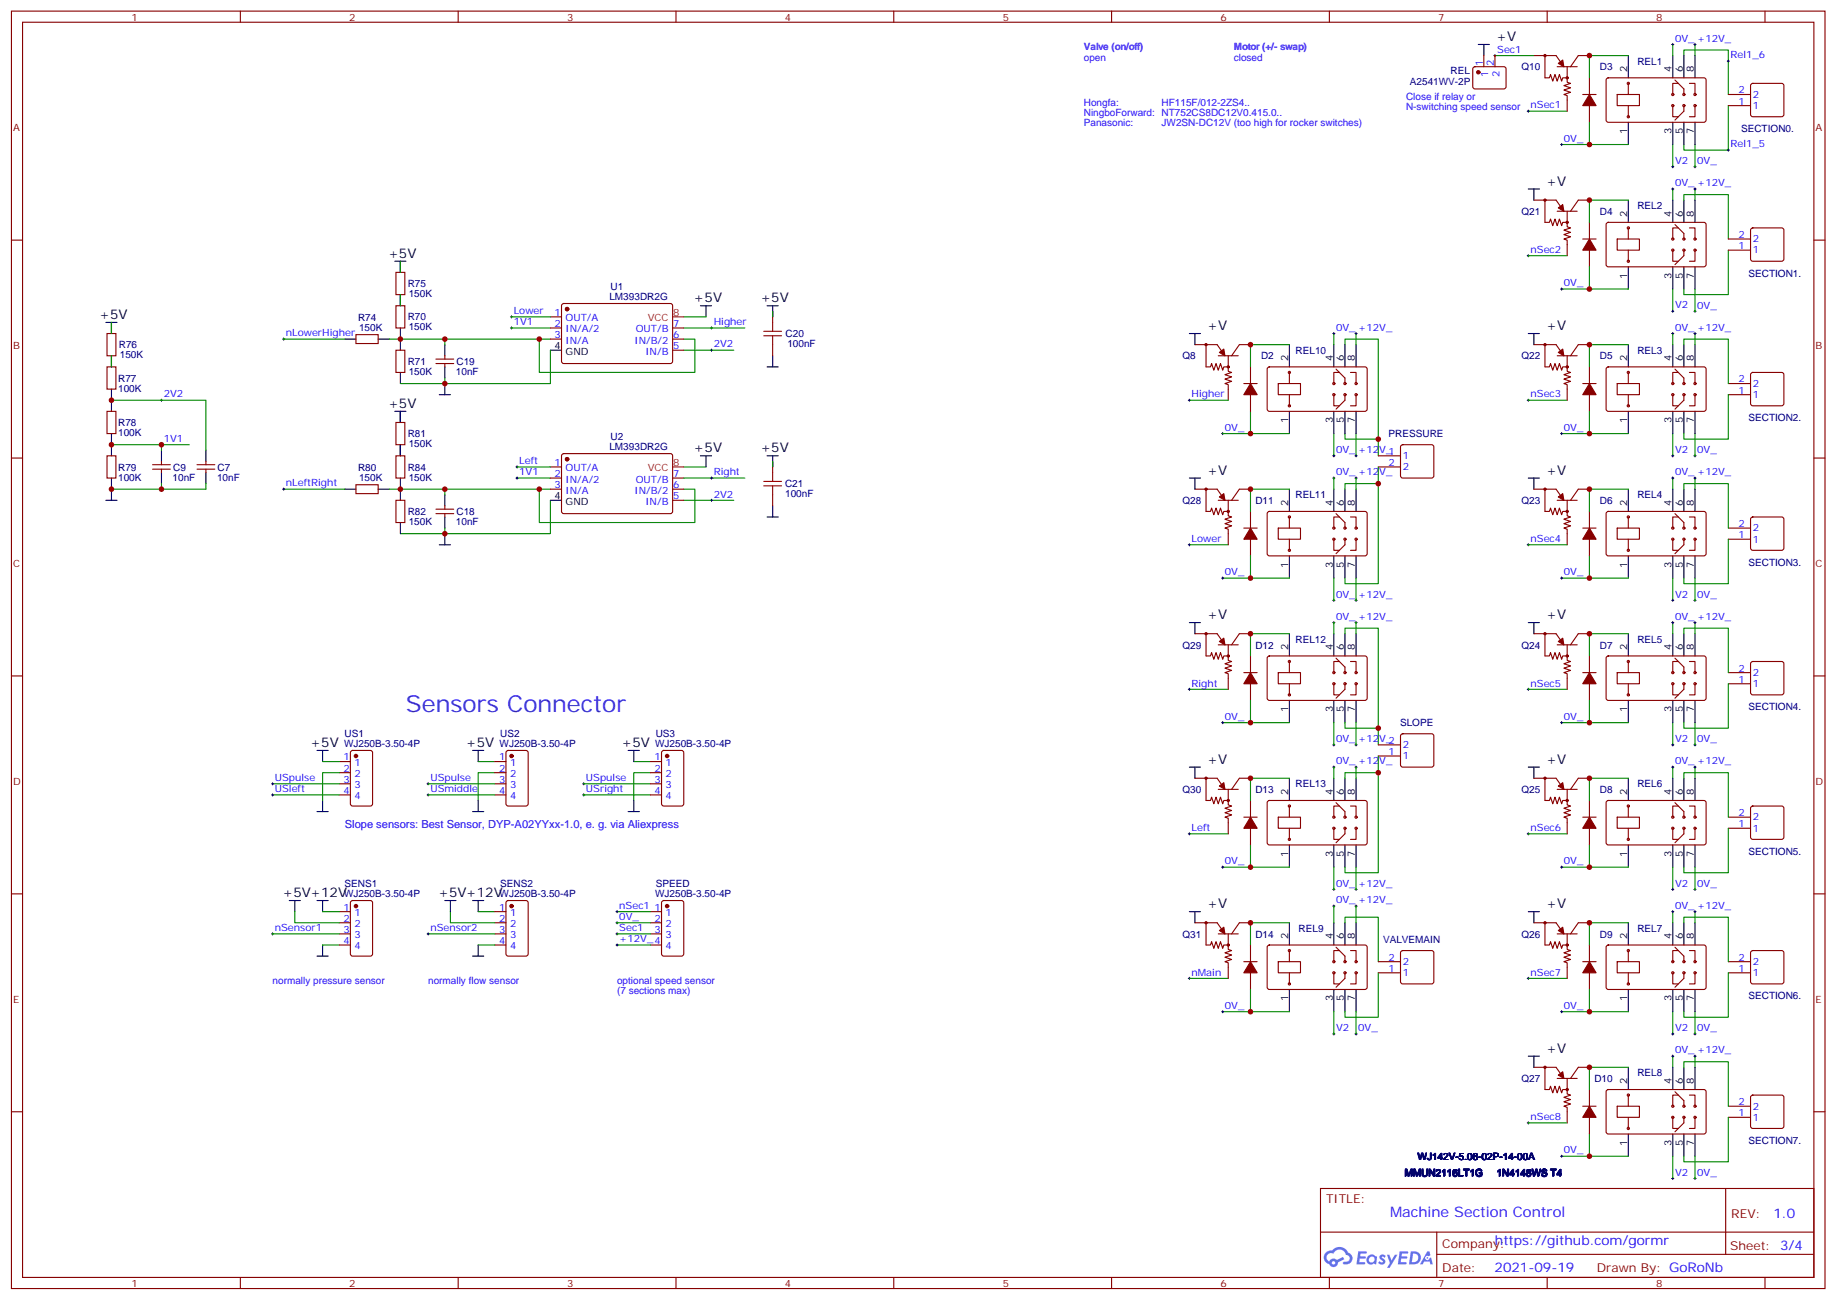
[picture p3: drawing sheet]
<svg xmlns="http://www.w3.org/2000/svg" width="583mm" height="413mm" viewBox="0 0 583 413" stroke-linecap="round" stroke-linejoin="round" font-family="sans-serif">
<defs><g id="words">
<text font-size="7.4" fill="#00f" x="128.9" y="225.8">Sensors Connector</text>
<text font-size="4.6" fill="#00f" x="441.3" y="386.1">Machine Section Control</text>
<g font-size="4.2">
<text x="475" y="13.1">+V</text>
<text x="490.8" y="58.9">+V</text>
<text x="123.2" y="81.8">+5V</text>
<text x="220.2" y="96">+5V</text>
<text x="241.4" y="96">+5V</text>
<text x="31.5" y="101.2">+5V</text>
<text x="383.3" y="104.8">+V</text>
<text x="490.8" y="104.8">+V</text>
<text x="123.2" y="129.5">+5V</text>
<text x="220.2" y="143.6">+5V</text>
<text x="241.4" y="143.6">+5V</text>
<text x="383.3" y="150.6">+V</text>
<text x="490.8" y="150.6">+V</text>
<text x="383.3" y="196.5">+V</text>
<text x="490.8" y="196.5">+V</text>
<text x="98.5" y="237">+5V</text>
<text x="147.9" y="237">+5V</text>
<text x="197.3" y="237">+5V</text>
<text x="383.3" y="242.4">+V</text>
<text x="490.8" y="242.4">+V</text>
<text x="89.7" y="284.6">+5V+12V</text>
<text x="139.1" y="284.6">+5V+12V</text>
<text x="383.3" y="288.2">+V</text>
<text x="490.8" y="288.2">+V</text>
<text x="490.8" y="334.1">+V</text>
</g>
<g font-size="4.2" fill="#00f">
<text x="563" y="386.4">1.0</text>
<text x="474.6" y="395.1">https://github.com/gormr</text>
<text x="474.5" y="403.7">2021-09-19</text>
</g>
<g font-size="3.9" fill="#800">
<text x="421" y="381.7">TITLE:</text>
<text x="549.6" y="386.4">REV:</text>
<text x="457.9" y="395.9">Company:</text>
<text x="549.2" y="396.5">Sheet: 3/4</text>
<text x="457.9" y="403.6">Date:</text>
<text x="506.9" y="403.7">Drawn By: GoRoNb</text>
</g>
<text font-size="3.5" fill="#00f" x="109.5" y="262.8">Slope sensors: Best Sensor, DYP-A02YYxx-1.0, e. g. via Aliexpress</text>
<g font-size="3.2" fill="#800">
<text x="41.7" y="6.5">1</text>
<text x="110.9" y="6.5">2</text>
<text x="180" y="6.5">3</text>
<text x="249.2" y="6.5">4</text>
<text x="318.3" y="6.5">5</text>
<text x="387.5" y="6.5">6</text>
<text x="456.6" y="6.5">7</text>
<text x="525.7" y="6.5">8</text>
<text x="4.2" y="41.6">A</text>
<text x="576.4" y="41.6">A</text>
<text x="4.2" y="110.8">B</text>
<text x="576.4" y="110.8">B</text>
<text x="4.2" y="179.9">C</text>
<text x="576.4" y="179.9">C</text>
<text x="4.2" y="249.1">D</text>
<text x="576.4" y="249.1">D</text>
<text x="4.2" y="318.2">E</text>
<text x="576.4" y="318.2">E</text>
<text x="41.7" y="408.3">1</text>
<text x="110.9" y="408.3">2</text>
<text x="180" y="408.3">3</text>
<text x="249.2" y="408.3">4</text>
<text x="318.3" y="408.3">5</text>
<text x="387.5" y="408.3">6</text>
<text x="456.6" y="408.3">7</text>
<text x="525.7" y="408.3">8</text>
</g>
<g font-size="3.2" fill="#30f">
<text x="344.1" y="15.9">Valve (on/off)</text>
<text x="391.7" y="15.9">Motor (+/- swap)</text>
<text x="344.1" y="19.4">open</text>
<text x="391.7" y="19.4">closed</text>
<text x="344.1" y="33.5">Hongfa:</text>
<text x="368.8" y="33.5">HF115F/012-2ZS4..</text>
<text x="446.4" y="31.8">Close if relay or</text>
<text x="446.4" y="34.9">N-switching speed sensor</text>
<text x="344.1" y="36.7">NingboForward: NT752CS8DC12V0.415.0..</text>
<text x="344.1" y="39.9">Panasonic:</text>
<text x="368.8" y="39.9">JW2SN-DC12V (too high for rocker switches)</text>
<text x="86.5" y="312.2">normally pressure sensor</text>
<text x="135.9" y="312.2">normally flow sensor</text>
<text x="195.9" y="312.2">optional speed sensor</text>
<text x="195.9" y="315.4">(7 sections max)</text>
</g>
<g font-size="3.2" fill="#00f">
<text x="475.3" y="16.8">Sec1</text>
<text x="531.7" y="13.2">0V_ +12V_</text>
<text x="470.7" y="21" transform="rotate(-90 470.7 21)">1</text>
<text x="474.2" y="21" transform="rotate(-90 474.2 21)">2</text>
<text x="549.4" y="18.5">Rel1_6</text>
<text x="472.5" y="24.5" transform="rotate(-90 472.5 24.5)">1</text>
<text x="476" y="24.5" transform="rotate(-90 476 24.5)">2</text>
<text x="552" y="29.6">2</text>
<text x="485.9" y="34.4">nSec1</text>
<text x="552" y="33.2">1</text>
<text x="556.4" y="34.6">1</text>
<text x="556.4" y="31">2</text>
<text x="496.5" y="45">0V_</text>
<text x="549.4" y="46.7">Rel1_5</text>
<text x="531.7" y="52">V2</text>
<text x="538.8" y="52">0V_</text>
<text x="531.7" y="59.1">0V_ +12V_</text>
<text x="552" y="75.5">2</text>
<text x="556.4" y="76.9">2</text>
<text x="485.9" y="80.3">nSec2</text>
<text x="552" y="79">1</text>
<text x="556.4" y="80.4">1</text>
<text x="496.5" y="90.8">0V_</text>
<text x="163.1" y="99.7">Lower</text>
<text x="176.1" y="100.2">1</text>
<text x="179.6" y="102">OUT/A</text>
<text x="531.7" y="97.9">V2</text>
<text x="538.8" y="97.9">0V_</text>
<text x="90.8" y="106.7">nLowerHigher</text>
<text x="163.1" y="103.2">1V1</text>
<text x="176.1" y="103.7">2</text>
<text x="176.1" y="107.2">3</text>
<text x="179.6" y="105.5">IN/A/2</text>
<text x="201.8" y="105.5">OUT/B</text>
<text x="213.7" y="107.2">6</text>
<text x="213.7" y="103.7">7</text>
<text x="226.6" y="103.2">Higher</text>
<text x="424.2" y="105">0V_ +12V_</text>
<text x="531.7" y="105">0V_ +12V_</text>
<text x="179.6" y="109">IN/A</text>
<text x="201.5" y="109">IN/B/2</text>
<text x="204.9" y="112.5">IN/B</text>
<text x="213.7" y="110.8">5</text>
<text x="226.6" y="110.2">2V2</text>
<text x="552" y="124.9">1</text>
<text x="552" y="121.4">2</text>
<text x="556.4" y="122.8">2</text>
<text x="52" y="126.1">2V2</text>
<text x="378.3" y="126.1">Higher</text>
<text x="485.9" y="126.1">nSec3</text>
<text x="556.4" y="126.3">1</text>
<text x="388.9" y="136.7">0V_</text>
<text x="496.5" y="136.7">0V_</text>
<text x="52" y="140.2">1V1</text>
<text x="424.2" y="143.8">0V_</text>
<text x="431.2" y="143.8">+12V_1</text>
<text x="531.7" y="143.7">V2</text>
<text x="538.8" y="143.8">0V_</text>
<text x="164.9" y="147.3">Left</text>
<text x="176.1" y="147.8">1</text>
<text x="179.6" y="149.6">OUT/A</text>
<text x="440.8" y="147.8">2</text>
<text x="445.3" y="145.7">1</text>
<text x="445.3" y="149.2">2</text>
<text x="90.8" y="154.3">nLeftRight</text>
<text x="164.9" y="150.8">1V1</text>
<text x="176.1" y="151.3">2</text>
<text x="176.1" y="154.9">3</text>
<text x="179.6" y="153.1">IN/A/2</text>
<text x="201.8" y="153.1">OUT/B</text>
<text x="213.7" y="154.9">6</text>
<text x="213.7" y="151.3">7</text>
<text x="226.6" y="150.8">Right</text>
<text x="424.2" y="150.8">0V_ +12V_</text>
<text x="531.7" y="150.8">0V_ +12V_</text>
<text x="179.6" y="156.6">IN/A</text>
<text x="201.5" y="156.6">IN/B/2</text>
<text x="204.9" y="160.2">IN/B</text>
<text x="213.7" y="158.4">5</text>
<text x="226.6" y="157.9">2V2</text>
<text x="552" y="167.2">2</text>
<text x="378.3" y="172">Lower</text>
<text x="485.9" y="172">nSec4</text>
<text x="552" y="170.7">1</text>
<text x="556.4" y="172.2">1</text>
<text x="556.4" y="168.6">2</text>
<text x="388.9" y="182.6">0V_</text>
<text x="496.5" y="182.6">0V_</text>
<text x="424.2" y="189.6">0V_</text>
<text x="431.2" y="189.6">+12V_</text>
<text x="531.7" y="189.6">V2</text>
<text x="538.8" y="189.6">0V_</text>
<text x="424.2" y="196.7">0V_ +12V_</text>
<text x="531.7" y="196.7">0V_ +12V_</text>
<text x="552" y="213.1">2</text>
<text x="556.4" y="214.5">2</text>
<text x="378.3" y="217.8">Right</text>
<text x="485.9" y="217.8">nSec5</text>
<text x="552" y="216.6">1</text>
<text x="556.4" y="218">1</text>
<text x="388.9" y="228.4">0V_</text>
<text x="496.5" y="228.4">0V_</text>
<text x="424.2" y="235.5">0V_</text>
<text x="431.2" y="235.5">+12V_2</text>
<text x="440.8" y="239.5">1</text>
<text x="445.3" y="237.4">2</text>
<text x="531.7" y="235.5">V2</text>
<text x="538.8" y="235.5">0V_</text>
<text x="109" y="241.3">1</text>
<text x="109" y="244.8">2</text>
<text x="112.5" y="243.1">1</text>
<text x="158.4" y="241.3">1</text>
<text x="158.4" y="244.8">2</text>
<text x="161.9" y="243.1">1</text>
<text x="207.8" y="241.3">1</text>
<text x="207.8" y="244.8">2</text>
<text x="211.3" y="243.1">1</text>
<text x="424.2" y="242.5">0V_ +12V_</text>
<text x="445.3" y="240.9">1</text>
<text x="531.7" y="242.5">0V_ +12V_</text>
<text x="87.2" y="247.8">USpulse</text>
<text x="87.2" y="251.4">USleft</text>
<text x="109" y="248.4">3</text>
<text x="109" y="251.9">4</text>
<text x="112.5" y="246.6">2</text>
<text x="112.5" y="250.1">3</text>
<text x="136.6" y="251.4">USmiddle</text>
<text x="136.6" y="247.8">USpulse</text>
<text x="158.4" y="248.4">3</text>
<text x="158.4" y="251.9">4</text>
<text x="161.9" y="246.6">2</text>
<text x="161.9" y="250.1">3</text>
<text x="186" y="251.4">USright</text>
<text x="186" y="247.8">USpulse</text>
<text x="207.8" y="248.4">3</text>
<text x="207.8" y="251.9">4</text>
<text x="211.3" y="246.6">2</text>
<text x="211.3" y="250.1">3</text>
<text x="112.5" y="253.6">4</text>
<text x="161.9" y="253.6">4</text>
<text x="211.3" y="253.6">4</text>
<text x="378.3" y="263.7">Left</text>
<text x="485.9" y="263.7">nSec6</text>
<text x="552" y="262.5">1</text>
<text x="552" y="258.9">2</text>
<text x="556.4" y="263.9">1</text>
<text x="556.4" y="260.4">2</text>
<text x="388.9" y="274.3">0V_</text>
<text x="496.5" y="274.3">0V_</text>
<text x="424.2" y="281.3">0V_</text>
<text x="431.2" y="281.3">+12V_</text>
<text x="531.7" y="281.3">V2</text>
<text x="538.8" y="281.3">0V_</text>
<text x="424.2" y="286.6">0V_ +12V_</text>
<text x="109" y="288.9">1</text>
<text x="109" y="292.5">2</text>
<text x="112.5" y="290.7">1</text>
<text x="158.4" y="288.9">1</text>
<text x="158.4" y="292.5">2</text>
<text x="161.9" y="290.7">1</text>
<text x="196.6" y="288.4">nSec1</text>
<text x="196.6" y="291.9">0V_</text>
<text x="207.8" y="288.9">1</text>
<text x="207.8" y="292.5">2</text>
<text x="211.3" y="290.7">1</text>
<text x="531.7" y="288.4">0V_ +12V_</text>
<text x="87.2" y="295.5">nSensor1</text>
<text x="109" y="296">3</text>
<text x="109" y="299.5">4</text>
<text x="112.5" y="294.2">2</text>
<text x="112.5" y="297.7">3</text>
<text x="136.6" y="295.5">nSensor2</text>
<text x="158.4" y="296">3</text>
<text x="158.4" y="299.5">4</text>
<text x="161.9" y="294.2">2</text>
<text x="161.9" y="297.7">3</text>
<text x="196.6" y="295.5">Sec1</text>
<text x="196.6" y="299">+12V_4</text>
<text x="207.8" y="296">3</text>
<text x="211.3" y="294.2">2</text>
<text x="211.3" y="297.7">3</text>
<text x="112.5" y="301.3">4</text>
<text x="161.9" y="301.3">4</text>
<text x="211.3" y="301.3">4</text>
<text x="440.8" y="304.8">2</text>
<text x="552" y="304.8">2</text>
<text x="378.3" y="309.6">nMain</text>
<text x="440.8" y="308.3">1</text>
<text x="445.3" y="309.7">1</text>
<text x="445.3" y="306.2">2</text>
<text x="485.9" y="309.6">nSec7</text>
<text x="552" y="308.3">1</text>
<text x="556.4" y="309.7">1</text>
<text x="556.4" y="306.2">2</text>
<text x="388.9" y="320.2">0V_</text>
<text x="496.5" y="320.2">0V_</text>
<text x="424.2" y="327.2">V2</text>
<text x="431.2" y="327.2">0V_</text>
<text x="531.7" y="327.2">V2</text>
<text x="538.8" y="327.2">0V_</text>
<text x="531.7" y="334.3">0V_ +12V_</text>
<text x="552" y="350.7">2</text>
<text x="556.4" y="352.1">2</text>
<text x="485.9" y="355.4">nSec8</text>
<text x="552" y="354.2">1</text>
<text x="556.4" y="355.6">1</text>
<text x="496.5" y="366">0V_</text>
<text x="531.7" y="373.1">V2</text>
<text x="538.8" y="373.1">0V_</text>
</g>
<g font-size="3.2" fill="#000080">
<text x="460.5" y="23.6">REL</text>
<text x="483" y="22.3">Q10</text>
<text x="507.9" y="22.3">D3</text>
<text x="519.8" y="20.5">REL1</text>
<text x="447.6" y="27">A2541WV-2P</text>
<text x="552.7" y="41.7">SECTION0.</text>
<text x="483" y="68.2">Q21</text>
<text x="507.9" y="68.2">D4</text>
<text x="519.8" y="66.4">REL2</text>
<text x="555.1" y="87.8">SECTION1.</text>
<text x="129.4" y="91.1">R75</text>
<text x="129.8" y="94.3">150K</text>
<text x="193.5" y="95.3">LM393DR2G</text>
<text x="193.8" y="92.1">U1</text>
<text x="113.7" y="101.9">R74</text>
<text x="129.4" y="101.7">R70</text>
<text x="114" y="105.1">150K</text>
<text x="129.8" y="104.9">150K</text>
<text x="249.4" y="106.9">C20</text>
<text x="37.7" y="110.5">R76</text>
<text x="38" y="113.7">150K</text>
<text x="250" y="110.1">100nF</text>
<text x="411.3" y="112.3">REL10</text>
<text x="519.8" y="112.3">REL3</text>
<text x="129.4" y="115.8">R71</text>
<text x="129.8" y="119">150K</text>
<text x="144.7" y="119">10nF</text>
<text x="144.9" y="115.8">C19</text>
<text x="375.4" y="114.1">Q8</text>
<text x="400.3" y="114.1">D2</text>
<text x="483" y="114.1">Q22</text>
<text x="507.9" y="114.1">D5</text>
<text x="37.5" y="124.3">100K</text>
<text x="37.5" y="121.1">R77</text>
<text x="37.5" y="135.2">R78</text>
<text x="555.1" y="133.6">SECTION2.</text>
<text x="37.5" y="138.4">100K</text>
<text x="129.4" y="138.7">R81</text>
<text x="129.8" y="141.9">150K</text>
<text x="193.5" y="142.9">LM393DR2G</text>
<text x="193.8" y="139.7">U2</text>
<text x="440.8" y="138.8">PRESSURE</text>
<text x="37.5" y="149.3">R79</text>
<text x="55" y="149.3">C9</text>
<text x="69.1" y="149.3">C7</text>
<text x="113.7" y="149.6">R80</text>
<text x="129.4" y="149.3">R84</text>
<text x="37.5" y="152.5">100K</text>
<text x="54.8" y="152.5">10nF</text>
<text x="68.9" y="152.5">10nF</text>
<text x="114" y="152.8">150K</text>
<text x="129.8" y="152.5">150K</text>
<text x="249.2" y="154.6">C21</text>
<text x="249.2" y="157.8">100nF</text>
<text x="375.4" y="159.9">Q28</text>
<text x="398.6" y="159.9">D11</text>
<text x="411.3" y="158.1">REL11</text>
<text x="483" y="159.9">Q23</text>
<text x="507.9" y="159.9">D6</text>
<text x="519.8" y="158.1">REL4</text>
<text x="129.4" y="163.4">R82</text>
<text x="129.8" y="166.6">150K</text>
<text x="144.7" y="166.6">10nF</text>
<text x="144.9" y="163.4">C18</text>
<text x="555.1" y="179.5">SECTION3.</text>
<text x="411.3" y="204">REL12</text>
<text x="519.8" y="204">REL5</text>
<text x="375.4" y="205.8">Q29</text>
<text x="398.6" y="205.8">D12</text>
<text x="483" y="205.8">Q24</text>
<text x="507.9" y="205.8">D7</text>
<text x="555.1" y="225.4">SECTION4.</text>
<text x="109.4" y="233.9">US1</text>
<text x="158.8" y="233.9">US2</text>
<text x="208.2" y="233.9">US3</text>
<text x="444.5" y="230.4">SLOPE</text>
<text x="109.2" y="237.1">WJ250B-3.50-4P</text>
<text x="158.6" y="237.1">WJ250B-3.50-4P</text>
<text x="208" y="237.1">WJ250B-3.50-4P</text>
<text x="375.4" y="251.6">Q30</text>
<text x="398.6" y="251.6">D13</text>
<text x="411.3" y="249.8">REL13</text>
<text x="483" y="251.6">Q25</text>
<text x="507.9" y="251.6">D8</text>
<text x="519.8" y="249.9">REL6</text>
<text x="555.1" y="271.2">SECTION5.</text>
<text x="109.4" y="281.5">SENS1</text>
<text x="158.8" y="281.5">SENS2</text>
<text x="208.2" y="281.5">SPEED</text>
<text x="109.2" y="284.7">WJ250B-3.50-4P</text>
<text x="158.6" y="284.7">WJ250B-3.50-4P</text>
<text x="208" y="284.7">WJ250B-3.50-4P</text>
<text x="375.4" y="297.5">Q31</text>
<text x="398.6" y="297.5">D14</text>
<text x="412.3" y="295.7">REL9</text>
<text x="439.1" y="299.2">VALVEMAIN</text>
<text x="483" y="297.5">Q26</text>
<text x="507.9" y="297.5">D9</text>
<text x="519.8" y="295.7">REL7</text>
<text x="555.1" y="317.1">SECTION6.</text>
<text x="519.8" y="341.6">REL8</text>
<text x="483" y="343.4">Q27</text>
<text x="506.2" y="343.4">D10</text>
<text x="555.1" y="362.9">SECTION7.</text>
<text x="450" y="368.1">WJ142V-5.08-02P-14-00A</text>
<text x="445.9" y="373.3">MMUN2116LT1G</text>
<text x="475.1" y="373.3">1N4148WS T4</text>
</g>
<g font-size="3.2">
<text x="516.6" y="22.9" transform="rotate(-90 516.6 22.9)">2</text>
<text x="530.7" y="22.9" transform="rotate(-90 530.7 22.9)">4</text>
<text x="534.2" y="22.9" transform="rotate(-90 534.2 22.9)">6</text>
<text x="537.7" y="22.9" transform="rotate(-90 537.7 22.9)">8</text>
<text x="516.6" y="42.6" transform="rotate(-90 516.6 42.6)">1</text>
<text x="530.7" y="42.6" transform="rotate(-90 530.7 42.6)">3</text>
<text x="534.2" y="42.6" transform="rotate(-90 534.2 42.6)">5</text>
<text x="537.7" y="42.6" transform="rotate(-90 537.7 42.6)">7</text>
<text x="516.6" y="68.8" transform="rotate(-90 516.6 68.8)">2</text>
<text x="530.7" y="68.8" transform="rotate(-90 530.7 68.8)">4</text>
<text x="534.2" y="68.8" transform="rotate(-90 534.2 68.8)">6</text>
<text x="537.7" y="68.8" transform="rotate(-90 537.7 68.8)">8</text>
<text x="516.6" y="88.4" transform="rotate(-90 516.6 88.4)">1</text>
<text x="530.7" y="88.4" transform="rotate(-90 530.7 88.4)">3</text>
<text x="534.2" y="88.4" transform="rotate(-90 534.2 88.4)">5</text>
<text x="537.7" y="88.4" transform="rotate(-90 537.7 88.4)">7</text>
<text x="176.1" y="110.8">4</text>
<text x="179.6" y="112.5">GND</text>
<text x="409" y="114.7" transform="rotate(-90 409 114.7)">2</text>
<text x="423.1" y="114.7" transform="rotate(-90 423.1 114.7)">4</text>
<text x="426.6" y="114.7" transform="rotate(-90 426.6 114.7)">6</text>
<text x="430.1" y="114.7" transform="rotate(-90 430.1 114.7)">8</text>
<text x="516.6" y="114.7" transform="rotate(-90 516.6 114.7)">2</text>
<text x="530.7" y="114.7" transform="rotate(-90 530.7 114.7)">4</text>
<text x="534.2" y="114.7" transform="rotate(-90 534.2 114.7)">6</text>
<text x="537.7" y="114.7" transform="rotate(-90 537.7 114.7)">8</text>
<text x="409" y="134.3" transform="rotate(-90 409 134.3)">1</text>
<text x="423.1" y="134.3" transform="rotate(-90 423.1 134.3)">3</text>
<text x="426.6" y="134.3" transform="rotate(-90 426.6 134.3)">5</text>
<text x="430.1" y="134.3" transform="rotate(-90 430.1 134.3)">7</text>
<text x="516.6" y="134.3" transform="rotate(-90 516.6 134.3)">1</text>
<text x="530.7" y="134.3" transform="rotate(-90 530.7 134.3)">3</text>
<text x="534.2" y="134.3" transform="rotate(-90 534.2 134.3)">5</text>
<text x="537.7" y="134.3" transform="rotate(-90 537.7 134.3)">7</text>
<text x="176.1" y="158.4">4</text>
<text x="179.6" y="160.2">GND</text>
<text x="409" y="160.5" transform="rotate(-90 409 160.5)">2</text>
<text x="423.1" y="160.5" transform="rotate(-90 423.1 160.5)">4</text>
<text x="426.6" y="160.5" transform="rotate(-90 426.6 160.5)">6</text>
<text x="430.1" y="160.5" transform="rotate(-90 430.1 160.5)">8</text>
<text x="516.6" y="160.5" transform="rotate(-90 516.6 160.5)">2</text>
<text x="530.7" y="160.5" transform="rotate(-90 530.7 160.5)">4</text>
<text x="534.2" y="160.5" transform="rotate(-90 534.2 160.5)">6</text>
<text x="537.7" y="160.5" transform="rotate(-90 537.7 160.5)">8</text>
<text x="409" y="180.2" transform="rotate(-90 409 180.2)">1</text>
<text x="423.1" y="180.2" transform="rotate(-90 423.1 180.2)">3</text>
<text x="426.6" y="180.2" transform="rotate(-90 426.6 180.2)">5</text>
<text x="430.1" y="180.2" transform="rotate(-90 430.1 180.2)">7</text>
<text x="516.6" y="180.2" transform="rotate(-90 516.6 180.2)">1</text>
<text x="530.7" y="180.2" transform="rotate(-90 530.7 180.2)">3</text>
<text x="534.2" y="180.2" transform="rotate(-90 534.2 180.2)">5</text>
<text x="537.7" y="180.2" transform="rotate(-90 537.7 180.2)">7</text>
<text x="409" y="206.4" transform="rotate(-90 409 206.4)">2</text>
<text x="423.1" y="206.4" transform="rotate(-90 423.1 206.4)">4</text>
<text x="426.6" y="206.4" transform="rotate(-90 426.6 206.4)">6</text>
<text x="430.1" y="206.4" transform="rotate(-90 430.1 206.4)">8</text>
<text x="516.6" y="206.4" transform="rotate(-90 516.6 206.4)">2</text>
<text x="530.7" y="206.4" transform="rotate(-90 530.7 206.4)">4</text>
<text x="534.2" y="206.4" transform="rotate(-90 534.2 206.4)">6</text>
<text x="537.7" y="206.4" transform="rotate(-90 537.7 206.4)">8</text>
<text x="409" y="226" transform="rotate(-90 409 226)">1</text>
<text x="423.1" y="226" transform="rotate(-90 423.1 226)">3</text>
<text x="426.6" y="226" transform="rotate(-90 426.6 226)">5</text>
<text x="430.1" y="226" transform="rotate(-90 430.1 226)">7</text>
<text x="516.6" y="226" transform="rotate(-90 516.6 226)">1</text>
<text x="530.7" y="226" transform="rotate(-90 530.7 226)">3</text>
<text x="534.2" y="226" transform="rotate(-90 534.2 226)">5</text>
<text x="537.7" y="226" transform="rotate(-90 537.7 226)">7</text>
<text x="409" y="252.2" transform="rotate(-90 409 252.2)">2</text>
<text x="423.1" y="252.2" transform="rotate(-90 423.1 252.2)">4</text>
<text x="426.6" y="252.2" transform="rotate(-90 426.6 252.2)">6</text>
<text x="430.1" y="252.2" transform="rotate(-90 430.1 252.2)">8</text>
<text x="516.6" y="252.2" transform="rotate(-90 516.6 252.2)">2</text>
<text x="530.7" y="252.2" transform="rotate(-90 530.7 252.2)">4</text>
<text x="534.2" y="252.2" transform="rotate(-90 534.2 252.2)">6</text>
<text x="537.7" y="252.2" transform="rotate(-90 537.7 252.2)">8</text>
<text x="409" y="271.9" transform="rotate(-90 409 271.9)">1</text>
<text x="423.1" y="271.9" transform="rotate(-90 423.1 271.9)">3</text>
<text x="426.6" y="271.9" transform="rotate(-90 426.6 271.9)">5</text>
<text x="430.1" y="271.9" transform="rotate(-90 430.1 271.9)">7</text>
<text x="516.6" y="271.9" transform="rotate(-90 516.6 271.9)">1</text>
<text x="530.7" y="271.9" transform="rotate(-90 530.7 271.9)">3</text>
<text x="534.2" y="271.9" transform="rotate(-90 534.2 271.9)">5</text>
<text x="537.7" y="271.9" transform="rotate(-90 537.7 271.9)">7</text>
<text x="409" y="298.1" transform="rotate(-90 409 298.1)">2</text>
<text x="423.1" y="298.1" transform="rotate(-90 423.1 298.1)">4</text>
<text x="426.6" y="298.1" transform="rotate(-90 426.6 298.1)">6</text>
<text x="430.1" y="298.1" transform="rotate(-90 430.1 298.1)">8</text>
<text x="516.6" y="298.1" transform="rotate(-90 516.6 298.1)">2</text>
<text x="530.7" y="298.1" transform="rotate(-90 530.7 298.1)">4</text>
<text x="534.2" y="298.1" transform="rotate(-90 534.2 298.1)">6</text>
<text x="537.7" y="298.1" transform="rotate(-90 537.7 298.1)">8</text>
<text x="409" y="317.8" transform="rotate(-90 409 317.8)">1</text>
<text x="423.1" y="317.8" transform="rotate(-90 423.1 317.8)">3</text>
<text x="426.6" y="317.8" transform="rotate(-90 426.6 317.8)">5</text>
<text x="430.1" y="317.8" transform="rotate(-90 430.1 317.8)">7</text>
<text x="516.6" y="317.8" transform="rotate(-90 516.6 317.8)">1</text>
<text x="530.7" y="317.8" transform="rotate(-90 530.7 317.8)">3</text>
<text x="534.2" y="317.8" transform="rotate(-90 534.2 317.8)">5</text>
<text x="537.7" y="317.8" transform="rotate(-90 537.7 317.8)">7</text>
<text x="516.6" y="344" transform="rotate(-90 516.6 344)">2</text>
<text x="530.7" y="344" transform="rotate(-90 530.7 344)">4</text>
<text x="534.2" y="344" transform="rotate(-90 534.2 344)">6</text>
<text x="537.7" y="344" transform="rotate(-90 537.7 344)">8</text>
<text x="516.6" y="363.6" transform="rotate(-90 516.6 363.6)">1</text>
<text x="530.7" y="363.6" transform="rotate(-90 530.7 363.6)">3</text>
<text x="534.2" y="363.6" transform="rotate(-90 534.2 363.6)">5</text>
<text x="537.7" y="363.6" transform="rotate(-90 537.7 363.6)">7</text>
</g>
<g font-size="3.2" fill="#f00">
<text x="205.6" y="102">VCC</text>
<text x="213.7" y="100.2">8</text>
<text x="205.6" y="149.6">VCC</text>
<text x="213.7" y="147.8">8</text>
</g>
</g></defs>
<g fill="none" stroke="#870000" stroke-width=".35">
<path d="M3.6 3.5h575.8v405.4h-575.8zM7.2 7.1h568.6v398.2h-568.6zM76.3 3.5v3.6M145.5 3.5v3.6M214.6 3.5v3.6M283.7 3.5v3.6M352.9 3.5v3.6M422 3.5v3.6M491.2 3.5v3.6M560.3 3.5v3.6M3.6 76.2h3.6M575.8 76.2h3.6"/>
<path d="M3.6 145.3h3.6M575.8 145.3h3.6M3.6 214.5h3.6M575.8 214.5h3.6M3.6 283.6h3.6M575.8 283.6h3.6M3.6 352.8h3.6M575.8 352.8h3.6M419.2 377.1h156.6v28.2h-156.6zM547.8 377.1v20.9M419.2 391h156.5M456.1 398h119.6"/>
<path d="M456.1 391v14.1M76.3 405.3v3.6M145.5 405.3v3.6M214.6 405.3v3.6M283.7 405.3v3.6M352.9 405.3v3.6M422 405.3v3.6M491.2 405.3v3.6M560.3 405.3v3.6"/>
</g>
<g fill="#5487ff">
<path d="M438.2 398.3a1.22 1.22 0 0 1 1.7 .3l-.4 .5a.47 .47 0 0 0-.3-.4 .47 .47 0 0 0-.5 .2l.1 .3a1.14 1.14 0 0 1 .8 1.7 1.14 1.14 0 0 1-1.9 0l-.2-.2 .5-.5 .7 .4a.29 .29 0 0 0 .3-.3 .29 .29 0 0 0-.2-.3 1.04 1.04 0 0 1-.6-1.7z"/>
<path d="M431.2 397h2.4l.3 .2-.2 .5-1.8 .1-.1 .8h1.5l.3 .4-.3 .4h-1.6l-.2 1.1h1.7l.2 .3-.2 .3-2.6 .1z"/>
<path d="M444.3 397.1l2.7 .1-.1 .5-1.8 .1-.2 .8h1.6l.3 .4-.4 .4h-1.6l-.1 1.1h1.7l.2 .3-.2 .3-2.6 .1z"/>
<path d="M453.1 397.1h.7l.3 1.2-.6 .3a.69 .69 0 0 0-1 .3 .69 .69 0 0 0 .4 1 .69 .69 0 0 0 .9-.7l.5-.2 .6 2.2h-.8l-.2-.9h-1.8l-.5 .9h-.8z"/>
<path d="M440.3 398.1h.8l.6 1.9 1.1-1.9h.9l-2.6 4.2h-.8l.9-1.5z"/>
<path d="M447.9 397.1l-.6 4.1h1.3a2.11 2.11 0 0 0 2.5-2.1 2.11 2.11 0 0 0-2.5-2zM448.6 397.8a1.43 1.43 0 0 1 1.6 1.6 1.43 1.43 0 0 1-2 1.1z"/>
<path d="M434.2 398.7a1.54 1.54 0 0 0-.1 2.1 1.54 1.54 0 0 0 2.2 .2l.6 .2 .3-2.3-.6-.3a1.49 1.49 0 0 0-2.4 .1zM434.5 399.7a.94 .94 0 0 1 1.8 0 .94 .94 0 0 1-1.8 0z"/>
<path d="M420.9 397.4a2.18 2.18 0 0 0 1.1 3.7 1.44 1.44 0 0 0 1.6 1 1.44 1.44 0 0 0 1.2-1.5l2-1-.5-.8-1.9 1a1.47 1.47 0 0 0-2.4 .4 1.39 1.39 0 0 1-.7-1.9 1.39 1.39 0 0 1 2-.5 2.12 2.12 0 0 1 2.2-1.3 2.12 2.12 0 0 1 1.9 1.7 1.14 1.14 0 0 1 1.1 1.4 1.14 1.14 0 0 1-1.7 .8 .43 .43 0 0 0-.5 .3 .43 .43 0 0 0 .4 .5 1.98 1.98 0 0 0 2.5-1.2 1.98 1.98 0 0 0-1.2-2.5 3.1 3.1 0 0 0-5.3-.7l-.9 .1zM422.8 400.7a.55 .55 0 0 1 1.1 0 .55 .55 0 0 1-1.1 0z"/>
<circle cx="453.1" cy="399.2" r=".26"/>
</g>
<g fill="none" stroke="#000" stroke-width=".32">
<path d="M474.2 17.6h.7M474.6 17.3v.7M530.7 14.1h.7M531 13.8v.7M537.7 14.1h.7M538.1 13.8v.7M548.3 19.4h.7M548.7 19v.8M484.8 35.3h.7M485.2 34.9v.7M495.4 45.9h.7M495.8 45.5v.7"/>
<path d="M530.7 52.9h.7M530.7 60h.7M531 52.6v.7M531 59.6v.7M537.7 52.9h.7M537.7 60h.7M538.1 52.6v.7M538.1 59.6v.7M548.3 47.6h.7M548.7 47.3v.7M484.8 81.1h.7M485.2 80.8v.7"/>
<path d="M495.4 91.7h.7M495.8 91.4v.7M530.7 98.8h.7M531 98.4v.7M537.7 98.8h.7M538.1 98.4v.7M89.7 107.6h.7M90.1 107.2v.8M162 104.1h.7M162 100.5h.7M162.4 100.2v.7M162.4 103.7v.7"/>
<path d="M225.5 104.1h.7M225.5 111.1h.7M225.9 103.7v.7M225.9 110.8v.7M423.1 105.8h.7M423.4 105.5v.7M430.1 105.8h.7M430.5 105.5v.7M530.7 105.8h.7M531 105.5v.7M537.7 105.8h.7M538.1 105.5v.7"/>
<path d="M50.9 127h.7M51.3 126.6v.8M377.2 127h.7M377.6 126.6v.8M387.8 137.6h.7M388.2 137.2v.7M484.8 127h.7M485.2 126.6v.8M495.4 137.6h.7M495.8 137.2v.7M50.9 141.1h.7M51.3 140.8v.7"/>
<path d="M89.7 155.2h.7M90.1 154.9v.7M163.8 151.7h.7M163.8 148.2h.7M164.1 147.8v.7M164.1 151.3v.7M225.5 151.7h.7M225.5 158.8h.7M225.9 151.3v.7M225.9 158.4v.7M423.1 144.6h.7M423.1 151.7h.7"/>
<path d="M423.4 144.3v.7M423.4 151.3v.7M430.1 144.6h.7M430.1 151.7h.7M430.5 144.3v.7M430.5 151.3v.7M530.7 144.6h.7M530.7 151.7h.7M531 144.3v.7M531 151.3v.7M537.7 144.6h.7M537.7 151.7h.7"/>
<path d="M538.1 144.3v.7M538.1 151.3v.7M377.2 172.9h.7M377.6 172.5v.7M484.8 172.9h.7M485.2 172.5v.7M387.8 183.4h.7M388.2 183.1v.7M423.1 190.5h.7M423.1 197.6h.7M423.4 190.1v.8M423.4 197.2v.7"/>
<path d="M430.1 190.5h.7M430.1 197.6h.7M430.5 190.1v.8M430.5 197.2v.7M495.4 183.4h.7M495.8 183.1v.7M530.7 190.5h.7M530.7 197.6h.7M531 190.1v.8M531 197.2v.7M537.7 190.5h.7M537.7 197.6h.7"/>
<path d="M538.1 190.1v.8M538.1 197.2v.7M377.2 218.7h.7M377.6 218.4v.7M484.8 218.7h.7M485.2 218.4v.7M387.8 229.3h.7M388.2 229v.7M423.1 236.4h.7M423.4 236v.7M430.1 236.4h.7M430.5 236v.7"/>
<path d="M495.4 229.3h.7M495.8 229v.7M530.7 236.4h.7M531 236v.7M537.7 236.4h.7M538.1 236v.7M86.2 252.2h.7M86.2 248.7h.7M86.5 248.4v.7M86.5 251.9v.7M135.6 252.2h.7M135.6 248.7h.7"/>
<path d="M135.9 248.4v.7M135.9 251.9v.7M185 252.2h.7M185 248.7h.7M185.3 248.4v.7M185.3 251.9v.7M423.1 243.4h.7M423.4 243.1v.7M430.1 243.4h.7M430.5 243.1v.7M530.7 243.4h.7M531 243.1v.7"/>
<path d="M537.7 243.4h.7M538.1 243.1v.7M377.2 264.6h.7M377.6 264.2v.7M387.8 275.2h.7M388.2 274.8v.7M484.8 264.6h.7M485.2 264.2v.7M495.4 275.2h.7M495.8 274.8v.7M86.2 296.3h.7M86.5 296v.7"/>
<path d="M135.6 296.3h.7M135.9 296v.7M195.5 296.3h.8M195.5 289.3h.8M195.5 299.9h.8M195.5 292.8h.8M195.9 288.9v.7M195.9 292.5v.7M195.9 296v.7M195.9 299.5v.7M423.1 282.2h.7M423.1 287.5h.7"/>
<path d="M423.4 281.9v.7M423.4 287.2v.7M430.1 282.2h.7M430.1 287.5h.7M430.5 281.9v.7M430.5 287.2v.7M530.7 282.2h.7M530.7 289.3h.7M531 281.9v.7M531 288.9v.7M537.7 282.2h.7M537.7 289.3h.7"/>
<path d="M538.1 281.9v.7M538.1 288.9v.7M377.2 310.4h.7M377.6 310.1v.7M484.8 310.4h.7M485.2 310.1v.7M387.8 321h.7M388.2 320.7v.7M423.1 328.1h.7M423.4 327.7v.7M430.1 328.1h.7M430.5 327.7v.7"/>
<path d="M495.4 321h.7M495.8 320.7v.7M530.7 328.1h.7M530.7 335.1h.7M531 327.7v.7M531 334.8v.7M537.7 328.1h.7M537.7 335.1h.7M538.1 327.7v.7M538.1 334.8v.7M484.8 356.3h.7M485.2 356v.7"/>
<path d="M495.4 366.9h.7M495.8 366.5v.7M530.7 373.9h.7M531 373.6v.7M537.7 373.9h.7M538.1 373.6v.7"/>
</g>
<g fill="none" stroke="#008700" stroke-width=".35">
<path d="M474.6 17.6h12.3M516.9 17.6h-12.3v7.1M531 14.1v3.5M534.6 17.6v-1.7h14.1v14.1M538.1 14.1v3.5M485.2 35.3h12.3M504.6 38.8v7.1h12.3M548.7 33.5v14.1h-14.1v-1.7M495.8 45.9h8.8M531 45.9v7M531 60v3.5M538.1 45.9v7"/>
<path d="M538.1 60v3.5M516.9 63.5h-12.3v7.1M534.6 63.5v-1.8h14.1v14.1M548.7 79.4v14.1h-14.1v-1.8M127.1 82.9v3.5M127.1 93.5v3.5M245.3 98.8v1.7M485.2 81.1h12.3M495.8 91.7h8.8M504.6 84.7v7h12.3M531 91.7v7.1M538.1 91.7v7.1"/>
<path d="M35.4 102.3v3.5M35.4 112.9v3.5M90.1 107.6h19.4M123.6 107.6h51.1M141.2 107.6v1.8M141.2 119.9v1.8M162.4 100.5h12.3M162.4 104.1h12.3M171.2 107.6v10.6h49.4v-10.6h-3.5M174.7 111.1v10.6h-47.6M217.1 100.5h7M217.1 104.1h19.4"/>
<path d="M217.1 111.1h15.8M409.3 109.4h-12.3v7M423.4 105.8v3.6M427 109.4v-1.8h10.6v31.7M430.5 105.8v3.6M516.9 109.4h-12.3v7M531 105.8v3.6M534.6 109.4v-1.8h14.1v14.1M538.1 105.8v3.6M35.4 127h30v15.9M127.1 130.5v3.6M377.6 127h12.3"/>
<path d="M388.2 137.6h8.8M397 130.5v7.1h12.3M423.4 137.6v7M427 137.6v1.7h10.6v5.3M430.5 137.6v7M485.2 127h12.3M495.8 137.6h8.8M504.6 130.5v7.1h12.3M531 137.6v7M538.1 137.6v7M548.7 125.2v14.1h-14.1v-1.7M35.4 141.1h24.7"/>
<path d="M51.3 141.1v1.8M51.3 153.5v1.7M65.4 153.5v1.7h-30M90.1 155.2h19.4M123.6 155.2h51.1M127.1 141.1v3.5M141.2 155.2v1.8M164.1 151.7h10.6M164.1 148.2h10.6M171.2 155.2v10.6h49.4v-10.6h-3.5M174.7 158.8v10.5h-47.6M217.1 158.8h15.8"/>
<path d="M217.1 151.7h19.4M217.1 148.2h7M245.3 146.4v1.8M409.3 155.2h-12.3v7.1M423.4 151.7v3.5M427 155.2v-1.7h10.6v31.7h-10.6v-1.8M430.5 151.7v3.5M437.6 148.2v5.3M516.9 155.2h-12.3v7.1M531 151.7v3.5M534.6 155.2v-1.7h14.1v14.1M538.1 151.7v3.5"/>
<path d="M141.2 167.6v1.7M377.6 172.9h12.3M397 176.4v7h12.3M485.2 172.9h12.3M504.6 176.4v7h12.3M548.7 171.1v14.1h-14.1v-1.8M388.2 183.4h8.8M423.4 183.4v7.1M423.4 197.6v3.5M430.5 183.4v7.1M430.5 197.6v3.5M495.8 183.4h8.8"/>
<path d="M531 183.4v7.1M531 197.6v3.5M538.1 183.4v7.1M538.1 197.6v3.5M377.6 218.7h12.3M409.3 201.1h-12.3v7M427 201.1v-1.8h10.6v31.8M485.2 218.7h12.3M516.9 201.1h-12.3v7M534.6 201.1v-1.8h14.1v14.1M548.7 217v14.1h-14.1v-1.8M388.2 229.3h8.8"/>
<path d="M397 222.3v7h12.3M423.4 229.3v7.1M427 229.3v1.8h10.6v5.3M430.5 229.3v7.1M437.6 239.9v5.3M495.8 229.3h8.8M504.6 222.3v7h12.3M531 229.3v7.1M538.1 229.3v7.1M86.5 248.7h21.2M86.5 252.2h21.2M102.4 241.7h5.3"/>
<path d="M107.7 245.2h-5.3v8.8M135.9 248.7h21.2M135.9 252.2h21.2M151.8 241.7h5.3M157.1 245.2h-5.3v8.8M185.3 248.7h21.2M185.3 252.2h21.2M201.2 241.7h5.3M206.5 245.2h-5.3v8.8M409.3 246.9h-12.3v7.1M423.4 243.4v3.5M427 246.9v-1.7h10.6v31.7h-10.6v-1.7"/>
<path d="M430.5 243.4v3.5M516.9 246.9h-12.3v7.1M531 243.4v3.5M534.6 246.9v-1.7h14.1v14.1M538.1 243.4v3.5M377.6 264.6h12.3M388.2 275.2h8.8M397 268.1v7.1h12.3M423.4 275.2v7M430.5 275.2v7M485.2 264.6h12.3M495.8 275.2h8.8"/>
<path d="M504.6 268.1v7.1h12.3M531 275.2v7M538.1 275.2v7M548.7 262.8v14.1h-14.1v-1.7M86.5 296.3h21.2M93.6 289.3v3.5h14.1M102.4 289.3h5.3M102.4 299.9h5.3M135.9 296.3h21.2M143 289.3v3.5h14.1M151.8 289.3h5.3M151.8 299.9h5.3"/>
<path d="M195.9 296.3h10.6M195.9 289.3h10.6M195.9 299.9h10.6M195.9 292.8h10.6M409.3 292.8h-12.3v7.1M423.4 287.5v5.3M427 292.8v-1.8h10.6v14.2M430.5 287.5v5.3M516.9 292.8h-12.3v7.1M531 289.3v3.5M534.6 292.8v-1.8h14.1v14.2M538.1 289.3v3.5"/>
<path d="M377.6 310.4h12.3M397 314v7h12.3M437.6 308.7v14.1h-10.6v-1.8M485.2 310.4h12.3M504.6 314v7h12.3M548.7 308.7v14.1h-14.1v-1.8M388.2 321h8.8M423.4 321v7.1M430.5 321v7.1M495.8 321h8.8M516.9 338.7h-12.3v7M531 321v7.1"/>
<path d="M531 335.1v3.6M534.6 338.7v-1.8h14.1v14.1M538.1 321v7.1M538.1 335.1v3.6M485.2 356.3h12.3M504.6 359.8v7.1h12.3M548.7 354.5v14.2h-14.1v-1.8M495.8 366.9h8.8M531 366.9v7M538.1 366.9v7"/>
</g>
<g fill="none" stroke="#870000" stroke-width=".35">
<path d="M471.1 17.6v3.6M474.6 17.6v3.6M486.9 17.6h7.1l2.5 3.6M490.5 17.6v7.1h1.4l.3-1.1 .7 2.2 .7-2.2 .7 2.2 .8-2.2 .7 2.2 .3-1.1h1.4M504.6 17.6h-3.5l-2.5 3.6M467.8 21.4l.4-.2h9.5l.4 .7v5.9l-.7 .4h-9.4l-.5-.7v-5.6zM494.3 21.2h6.4M497.5 21.2v4.9l1.1 .4-2.1 .7 2.1 .7-2.1 .7 2.1 .7-2.1 .7 1 .3v5M502.5 30h4.2M504.6 24.7v5.3M504.6 33.5v5.3M510.1 24.9l.5-.2h30.6l.4 .7v13l-.7 .4-30.6-.1-.4-.6v-12.7z"/>
<path d="M513.4 30h7.1v3.5h-7.1zM516.9 26.5v3.5M516.9 33.5v3.5M531 33.5v3.5h1.8M531.7 25.4l2.9 2.8v1.8M532.8 26.5h-1.8v3.5M534.6 33.5v1.8l-2.9 2.8M536.3 26.5h1.8v3.5M538.1 33.5v3.5h-1.8M548.7 30h7M548.7 33.5h7M556 26.7l.4-.2h9.2l.5 .2 .2 .5v9.1l-.2 .5-.5 .2h-9.2l-.5-.2-.2-.5v-9.1z"/>
<path d="M486.9 63.5h7.1l2.5 3.5M490.5 63.5v7.1h1.4l.3-1.1 .7 2.1 .7-2.1 .7 2.1 .8-2.1 .7 2.1 .3-1h1.4M494.3 67h6.4M497.5 67v5l1.1 .3-2.1 .7 2.1 .7-2.1 .7 2.1 .7-2.1 .7 1 .4v4.9M502.5 75.8h4.2M504.6 70.6v5.2M504.6 79.4v5.3M504.6 63.5h-3.5l-2.5 3.5M510.1 70.8l.5-.2h30.6l.4 .7v12.9l-.7 .5-30.6-.1-.4-.6v-12.7zM513.4 75.8h7.1v3.6h-7.1zM516.9 72.3v3.5M516.9 79.4v3.5"/>
<path d="M531 79.4v3.5h1.8M531.7 71.3l2.9 2.8v1.7M532.8 72.3h-1.8v3.5M534.6 79.4v1.7l-2.9 2.9M536.3 72.3h1.8v3.5M538.1 79.4v3.5h-1.8M548.7 75.8h7M548.7 79.4h7M556 72.5l.4-.2h9.2l.5 .2 .2 .5v9.2l-.2 .5-.5 .2h-9.2l-.5-.2-.2-.5v-9.2zM125.7 97h2.8v7.1h-2.8zM125.7 86.4h2.8v7.1h-2.8zM178.5 96.5l.5-.2 34.1 .1 .4 .6v17.9l-.7 .5-34.1-.1-.4-.6v-17.7z"/>
<path d="M245.3 98.8v3.5M34 105.8h2.8v7.1h-2.8zM34 116.4h2.8v7.1h-2.8zM113 106.2h7.1v2.8h-7.1zM125.7 111.1h2.8v7.1h-2.8zM138.4 113.9h5.6M138.4 115.4h5.6M141.2 112.9v1M141.2 115.4v1M174.7 100.5h3.6M174.7 104.1h3.6M174.7 107.6h3.6"/>
<path d="M213.5 104.1h3.6M213.5 107.6h3.6M213.5 111.1h3.6M245.3 109.4v3.5M379.3 109.4h7.1l2.5 3.5M382.9 109.4v7h1.4l.3-1 .7 2.1 .7-2.1 .8 2.1 .7-2.1 .7 2.1 .3-1.1h1.4M386.8 112.9h6.3M389.9 112.9v4.9l1.1 .4-2.1 .7 2.1 .7-2.1 .7 2.1 .7-2.1 .7 1 .4v4.9M397 109.4h-3.5l-2.5 3.5M397 116.4v5.3M402.5 116.6l.5-.2 30.6 .1 .4 .6v13l-.7 .4h-30.6l-.4-.7v-12.7zM409.3 118.2v3.5"/>
<path d="M424.1 117.1l2.9 2.8v1.8M425.2 118.2h-1.8v3.5M428.7 118.2h1.8v3.5M486.9 109.4h7.1l2.5 3.5M490.5 109.4v7h1.4l.3-1 .7 2.1 .7-2.1 .7 2.1 .8-2.1 .7 2.1 .3-1.1h1.4M494.3 112.9h6.4M497.5 112.9v4.9l1.1 .4-2.1 .7 2.1 .7-2.1 .7 2.1 .7-2.1 .7 1 .4v4.9M504.6 109.4h-3.5l-2.5 3.5M504.6 116.4v5.3M510.1 116.6l.5-.2 30.6 .1 .4 .6v13l-.7 .4h-30.6l-.4-.7v-12.7zM516.9 118.2v3.5M531.7 117.1l2.9 2.8v1.8"/>
<path d="M532.8 118.2h-1.8v3.5M536.3 118.2h1.8v3.5M556 118.4l.4-.2h9.2l.5 .2 .2 .5v9.2l-.2 .5-.5 .2h-9.2l-.5-.3-.2-.4v-9.2zM34 130.5h2.8v7.1h-2.8zM125.7 134.1h2.8v7h-2.8zM394.9 121.7h4.2M397 125.2v5.3M405.8 121.7h7.1v3.5h-7.1zM409.3 125.2v3.6M423.4 125.2v3.6h1.8M427 125.2v1.8l-2.9 2.8M430.5 125.2v3.6h-1.8"/>
<path d="M502.5 121.7h4.2M504.6 125.2v5.3M513.4 121.7h7.1v3.5h-7.1zM516.9 125.2v3.6M531 125.2v3.6h1.8M534.6 125.2v1.8l-2.9 2.8M538.1 125.2v3.6h-1.8M548.7 125.2h7M548.7 121.7h7M34 144.6h2.8v7.1h-2.8zM48.4 147.5h5.7M48.4 148.9h5.7"/>
<path d="M51.3 146.4v1.1M51.3 148.9v1M62.5 147.5h5.7M62.5 148.9h5.7M65.4 146.4v1.1M65.4 148.9v1M113 153.8h7.1v2.8h-7.1zM125.7 158.8h2.8v7h-2.8zM125.7 144.6h2.8v7.1h-2.8zM174.7 148.2h3.6M174.7 155.2h3.6M174.7 151.7h3.6"/>
<path d="M178.5 144.1l.5-.2 34.1 .1 .4 .6v18l-.7 .4-34.1-.1-.4-.6v-17.7zM213.5 155.2h3.6M213.5 158.8h3.6M213.5 151.7h3.6M245.3 146.4v3.5M245.3 157v3.5M379.3 155.2h7.1l2.5 3.6M382.9 155.2v7.1h1.4l.3-1.1 .7 2.1 .7-2.1 .8 2.1 .7-2.1 .7 2.1 .3-1h1.4M386.8 158.8h6.3M389.9 158.8v4.9l1.1 .3-2.1 .7 2.1 .8-2.1 .7 2.1 .7-2.1 .7 1 .3v5M397 155.2h-3.5l-2.5 3.6M437.6 144.6h7"/>
<path d="M437.6 148.2h7M444.8 141.3l.5-.2h9.2l.5 .2 .2 .5v9.2l-.2 .5-.5 .2h-9.2l-.5-.2-.2-.5v-9.2zM486.9 155.2h7.1l2.5 3.6M490.5 155.2v7.1h1.4l.3-1.1 .7 2.1 .7-2.1 .7 2.1 .8-2.1 .7 2.1 .3-1h1.4M494.3 158.8h6.4M497.5 158.8v4.9l1.1 .3-2.1 .7 2.1 .8-2.1 .7 2.1 .7-2.1 .7 1 .3v5M504.6 155.2h-3.5l-2.5 3.6M138.4 161.6h5.6M138.4 163h5.6M141.2 160.5v1.1M141.2 163v1M394.9 167.6h4.2"/>
<path d="M397 162.3v5.3M397 171.1v5.3M402.5 162.5l.5-.2h30.6l.4 .7v13l-.7 .4-30.6-.1-.4-.6v-12.7zM405.8 167.6h7.1v3.5h-7.1zM409.3 164v3.6M409.3 171.1v3.5M423.4 171.1v3.5h1.8M424.1 163l2.9 2.8v1.8M425.2 164h-1.8v3.6M427 171.1v1.8l-2.9 2.8M428.7 164h1.8v3.6M430.5 171.1v3.5h-1.8"/>
<path d="M502.5 167.6h4.2M504.6 162.3v5.3M504.6 171.1v5.3M510.1 162.5l.5-.2h30.6l.4 .7v13l-.7 .4-30.6-.1-.4-.6v-12.7zM513.4 167.6h7.1v3.5h-7.1zM516.9 164v3.6M516.9 171.1v3.5M531 171.1v3.5h1.8M531.7 163l2.9 2.8v1.8M532.8 164h-1.8v3.6M534.6 171.1v1.8l-2.9 2.8M536.3 164h1.8v3.6"/>
<path d="M538.1 171.1v3.5h-1.8M548.7 171.1h7M548.7 167.6h7M556 164.2l.4-.2h9.2l.5 .2 .2 .5v9.2l-.2 .5-.5 .2h-9.2l-.5-.2-.2-.5v-9.2zM379.3 201.1h7.1l2.5 3.5M382.9 201.1v7h1.4l.3-1 .7 2.1 .7-2.1 .8 2.1 .7-2.1 .7 2.1 .3-1.1h1.4M386.8 204.6h6.3M389.9 204.6v5l1.1 .3-2.1 .7 2.1 .7-2.1 .7 2.1 .7-2.1 .7 1 .4v4.9M394.9 213.4h4.2M397 208.1v5.3M397 217v5.3M397 201.1h-3.5l-2.5 3.5"/>
<path d="M402.5 208.3l.5-.2 30.6 .1 .4 .6v13l-.7 .5-30.6-.1-.4-.7v-12.7zM405.8 213.4h7.1v3.6h-7.1zM409.3 209.9v3.5M409.3 217v3.5M423.4 217v3.5h1.8M424.1 208.8l2.9 2.9v1.7M425.2 209.9h-1.8v3.5M427 217v1.7l-2.9 2.8M428.7 209.9h1.8v3.5M430.5 217v3.5h-1.8M486.9 201.1h7.1l2.5 3.5M490.5 201.1v7h1.4l.3-1 .7 2.1 .7-2.1 .7 2.1 .8-2.1 .7 2.1 .3-1.1h1.4"/>
<path d="M494.3 204.6h6.4M497.5 204.6v5l1.1 .3-2.1 .7 2.1 .7-2.1 .7 2.1 .7-2.1 .7 1 .4v4.9M502.5 213.4h4.2M504.6 208.1v5.3M504.6 217v5.3M504.6 201.1h-3.5l-2.5 3.5M510.1 208.3l.5-.2 30.6 .1 .4 .6v13l-.7 .5-30.6-.1-.4-.7v-12.7zM513.4 213.4h7.1v3.6h-7.1zM516.9 209.9v3.5M516.9 217v3.5M531 217v3.5h1.8M531.7 208.8l2.9 2.9v1.7"/>
<path d="M532.8 209.9h-1.8v3.5M534.6 217v1.7l-2.9 2.8M536.3 209.9h1.8v3.5M538.1 217v3.5h-1.8M548.7 217h7M548.7 213.4h7M556 210.1l.4-.2h9.2l.5 .2 .2 .5v9.2l-.2 .5-.5 .2h-9.2l-.5-.2-.2-.5v-9.2zM111.5 238.3l.4-.2h5.7l.6 .5 .1 16.5-.5 .6-5.9 .1-.6-.5-.1-16.5zM160.9 238.3l.4-.2h5.7l.6 .5 .1 16.5-.5 .6-5.9 .1-.6-.5-.1-16.5zM210.2 238.3l.5-.2h5.7l.6 .5 .1 16.5-.5 .6-5.9 .1-.6-.5-.1-16.5zM437.6 239.9h7M437.6 236.4h7"/>
<path d="M444.8 233l.5-.2h9.2l.5 .2 .2 .5v9.2l-.2 .5-.5 .2h-9.2l-.5-.2-.2-.5v-9.2zM107.7 241.7h3.5M107.7 245.2h3.5M107.7 248.7h3.5M107.7 252.2h3.5M157.1 241.7h3.5M157.1 245.2h3.5M157.1 248.7h3.5M157.1 252.2h3.5M206.5 241.7h3.5M206.5 245.2h3.5M206.5 248.7h3.5"/>
<path d="M206.5 252.2h3.5M379.3 246.9h7.1l2.5 3.6M382.9 246.9v7.1h1.4l.3-1.1 .7 2.2 .7-2.2 .8 2.2 .7-2.2 .7 2.2 .3-1.1h1.4M386.8 250.5h6.3M389.9 250.5v4.9l1.1 .4-2.1 .7 2.1 .7-2.1 .7 2.1 .7-2.1 .7 1 .3v5M394.9 259.3h4.2M397 254v5.3M397 246.9h-3.5l-2.5 3.6M402.5 254.2l.5-.2 30.6 .1 .4 .6v13l-.7 .4-30.6-.1-.4-.6v-12.7zM405.8 259.3h7.1v3.5h-7.1zM409.3 255.8v3.5M424.1 254.7l2.9 2.8v1.8"/>
<path d="M425.2 255.8h-1.8v3.5M428.7 255.8h1.8v3.5M486.9 246.9h7.1l2.5 3.6M490.5 246.9v7.1h1.4l.3-1.1 .7 2.2 .7-2.2 .7 2.2 .8-2.2 .7 2.2 .3-1.1h1.4M494.3 250.5h6.4M497.5 250.5v4.9l1.1 .4-2.1 .7 2.1 .7-2.1 .7 2.1 .7-2.1 .7 1 .3v5M502.5 259.3h4.2M504.6 254v5.3M504.6 246.9h-3.5l-2.5 3.6M510.1 254.2l.5-.2 30.6 .1 .4 .6v13l-.7 .4-30.6-.1-.4-.6v-12.7zM513.4 259.3h7.1v3.5h-7.1zM516.9 255.8v3.5"/>
<path d="M531.7 254.7l2.9 2.8v1.8M532.8 255.8h-1.8v3.5M536.3 255.8h1.8v3.5M548.7 259.3h7M556 256l.4-.2h9.2l.5 .2 .2 .5v9.1l-.2 .5-.5 .2h-9.2l-.5-.2-.2-.5v-9.1zM397 262.8v5.3M409.3 262.8v3.5M423.4 262.8v3.5h1.8M427 262.8v1.8l-2.9 2.8M430.5 262.8v3.5h-1.8M504.6 262.8v5.3M516.9 262.8v3.5"/>
<path d="M531 262.8v3.5h1.8M534.6 262.8v1.8l-2.9 2.8M538.1 262.8v3.5h-1.8M548.7 262.8h7M107.7 289.3h3.5M107.7 292.8h3.5M107.7 296.3h3.5M107.7 299.9h3.5M111.5 286l.4-.2h5.7l.6 .4 .1 16.5-.5 .6-5.9 .1-.6-.5-.1-16.4zM157.1 289.3h3.5M157.1 292.8h3.5M157.1 296.3h3.5"/>
<path d="M157.1 299.9h3.5M160.9 286l.4-.2h5.7l.6 .4 .1 16.5-.5 .6-5.9 .1-.6-.5-.1-16.4zM206.5 289.3h3.5M206.5 292.8h3.5M206.5 296.3h3.5M206.5 299.9h3.5M210.2 286l.5-.2h5.7l.6 .4 .1 16.5-.5 .6-5.9 .1-.6-.5-.1-16.4zM379.3 292.8h7.1l2.5 3.5M382.9 292.8v7.1h1.4l.3-1.1 .7 2.1 .7-2.1 .8 2.1 .7-2.1 .7 2.1 .3-1h1.4M386.8 296.3h6.3M389.9 296.3v5l1.1 .3-2.1 .7 2.1 .7-2.1 .7 2.1 .7-2.1 .8 1 .3v4.9M397 292.8h-3.5l-2.5 3.5"/>
<path d="M397 299.9v5.3M486.9 292.8h7.1l2.5 3.5M490.5 292.8v7.1h1.4l.3-1.1 .7 2.1 .7-2.1 .7 2.1 .8-2.1 .7 2.1 .3-1h1.4M494.3 296.3h6.4M497.5 296.3v5l1.1 .3-2.1 .7 2.1 .7-2.1 .7 2.1 .7-2.1 .8 1 .3v4.9M504.6 292.8h-3.5l-2.5 3.5M504.6 299.9v5.3M394.9 305.2h4.2M397 308.7v5.3M402.5 300.1l.5-.2h30.6l.4 .7v12.9l-.7 .5-30.6-.1-.4-.6v-12.7zM405.8 305.2h7.1v3.5h-7.1zM409.3 301.6v3.6"/>
<path d="M409.3 308.7v3.5M423.4 308.7v3.5h1.8M424.1 300.6l2.9 2.8v1.8M425.2 301.6h-1.8v3.6M427 308.7v1.7l-2.9 2.9M428.7 301.6h1.8v3.6M430.5 308.7v3.5h-1.8M437.6 308.7h7M437.6 305.2h7M444.8 301.8l.5-.2h9.2l.5 .2 .2 .5v9.2l-.2 .5-.5 .2h-9.2l-.5-.2-.2-.5v-9.2zM502.5 305.2h4.2M504.6 308.7v5.3"/>
<path d="M510.1 300.1l.5-.2h30.6l.4 .7v12.9l-.7 .5-30.6-.1-.4-.6v-12.7zM513.4 305.2h7.1v3.5h-7.1zM516.9 301.6v3.6M516.9 308.7v3.5M531 308.7v3.5h1.8M531.7 300.6l2.9 2.8v1.8M532.8 301.6h-1.8v3.6M534.6 308.7v1.7l-2.9 2.9M536.3 301.6h1.8v3.6M538.1 308.7v3.5h-1.8M548.7 308.7h7M548.7 305.2h7"/>
<path d="M556 301.8l.4-.2h9.2l.5 .2 .2 .5v9.2l-.2 .5-.5 .2h-9.2l-.5-.2-.2-.5v-9.2zM486.9 338.7h7.1l2.5 3.5M490.5 338.7v7h1.4l.3-1 .7 2.1 .7-2.1 .7 2.1 .8-2.1 .7 2.1 .3-1.1h1.4M504.6 338.7h-3.5l-2.5 3.5M494.3 342.2h6.4M497.5 342.2v4.9l1.1 .4-2.1 .7 2.1 .7-2.1 .7 2.1 .7-2.1 .7 1 .4v4.9M502.5 351h4.2M504.6 345.7v5.3M504.6 354.5v5.3M510.1 345.9l.5-.2 30.6 .1 .4 .6v13l-.7 .4h-30.6l-.4-.7v-12.7zM513.4 351h7.1v3.5h-7.1zM516.9 347.5v3.5"/>
<path d="M516.9 354.5v3.6M531 354.5v3.6h1.8M531.7 346.4l2.9 2.9v1.7M532.8 347.5h-1.8v3.5M534.6 354.5v1.8l-2.9 2.8M536.3 347.5h1.8v3.5M538.1 354.5v3.6h-1.8M548.7 354.5h7M548.7 351h7M556 347.7l.4-.2h9.2l.5 .2 .2 .5v9.2l-.2 .5-.5 .2h-9.2l-.5-.3-.2-.4v-9.2z"/>
<circle cx="516.9" cy="26.5" r=".35"/>
<circle cx="516.9" cy="37" r=".35"/>
<circle cx="531" cy="33.5" r=".35"/>
<circle cx="531" cy="30" r=".35"/>
<circle cx="534.6" cy="33.5" r=".35"/>
<circle cx="534.6" cy="30" r=".35"/>
<circle cx="538.1" cy="33.5" r=".35"/>
<circle cx="538.1" cy="30" r=".35"/>
<circle cx="516.9" cy="72.3" r=".35"/>
<circle cx="531" cy="75.8" r=".35"/>
<circle cx="531" cy="79.4" r=".35"/>
<circle cx="534.6" cy="75.8" r=".35"/>
<circle cx="534.6" cy="79.4" r=".35"/>
<circle cx="538.1" cy="79.4" r=".35"/>
<circle cx="538.1" cy="75.8" r=".35"/>
<circle cx="516.9" cy="82.9" r=".35"/>
<circle cx="409.3" cy="118.2" r=".35"/>
<circle cx="516.9" cy="118.2" r=".35"/>
<circle cx="409.3" cy="128.8" r=".35"/>
<circle cx="423.4" cy="125.2" r=".35"/>
<circle cx="423.4" cy="121.7" r=".35"/>
<circle cx="427" cy="125.2" r=".35"/>
<circle cx="427" cy="121.7" r=".35"/>
<circle cx="430.5" cy="125.2" r=".35"/>
<circle cx="430.5" cy="121.7" r=".35"/>
<circle cx="516.9" cy="128.8" r=".35"/>
<circle cx="531" cy="125.2" r=".35"/>
<circle cx="531" cy="121.7" r=".35"/>
<circle cx="534.6" cy="125.2" r=".35"/>
<circle cx="534.6" cy="121.7" r=".35"/>
<circle cx="538.1" cy="121.7" r=".35"/>
<circle cx="538.1" cy="125.2" r=".35"/>
<circle cx="409.3" cy="164" r=".35"/>
<circle cx="409.3" cy="174.6" r=".35"/>
<circle cx="423.4" cy="167.6" r=".35"/>
<circle cx="423.4" cy="171.1" r=".35"/>
<circle cx="427" cy="167.6" r=".35"/>
<circle cx="427" cy="171.1" r=".35"/>
<circle cx="430.5" cy="167.6" r=".35"/>
<circle cx="430.5" cy="171.1" r=".35"/>
<circle cx="516.9" cy="174.6" r=".35"/>
<circle cx="516.9" cy="164" r=".35"/>
<circle cx="531" cy="167.6" r=".35"/>
<circle cx="531" cy="171.1" r=".35"/>
<circle cx="534.6" cy="167.6" r=".35"/>
<circle cx="534.6" cy="171.1" r=".35"/>
<circle cx="538.1" cy="167.6" r=".35"/>
<circle cx="538.1" cy="171.1" r=".35"/>
<circle cx="409.3" cy="209.9" r=".35"/>
<circle cx="423.4" cy="213.4" r=".35"/>
<circle cx="423.4" cy="217" r=".35"/>
<circle cx="427" cy="217" r=".35"/>
<circle cx="427" cy="213.4" r=".35"/>
<circle cx="430.5" cy="213.4" r=".35"/>
<circle cx="430.5" cy="217" r=".35"/>
<circle cx="516.9" cy="209.9" r=".35"/>
<circle cx="531" cy="213.4" r=".35"/>
<circle cx="531" cy="217" r=".35"/>
<circle cx="534.6" cy="213.4" r=".35"/>
<circle cx="534.6" cy="217" r=".35"/>
<circle cx="538.1" cy="217" r=".35"/>
<circle cx="538.1" cy="213.4" r=".35"/>
<circle cx="409.3" cy="220.5" r=".35"/>
<circle cx="516.9" cy="220.5" r=".35"/>
<circle cx="409.3" cy="255.8" r=".35"/>
<circle cx="423.4" cy="259.3" r=".35"/>
<circle cx="427" cy="259.3" r=".35"/>
<circle cx="430.5" cy="259.3" r=".35"/>
<circle cx="516.9" cy="255.8" r=".35"/>
<circle cx="531" cy="259.3" r=".35"/>
<circle cx="534.6" cy="259.3" r=".35"/>
<circle cx="538.1" cy="259.3" r=".35"/>
<circle cx="409.3" cy="266.3" r=".35"/>
<circle cx="423.4" cy="262.8" r=".35"/>
<circle cx="427" cy="262.8" r=".35"/>
<circle cx="430.5" cy="262.8" r=".35"/>
<circle cx="516.9" cy="266.3" r=".35"/>
<circle cx="531" cy="262.8" r=".35"/>
<circle cx="534.6" cy="262.8" r=".35"/>
<circle cx="538.1" cy="262.8" r=".35"/>
<circle cx="409.3" cy="312.2" r=".35"/>
<circle cx="409.3" cy="301.6" r=".35"/>
<circle cx="423.4" cy="305.2" r=".35"/>
<circle cx="423.4" cy="308.7" r=".35"/>
<circle cx="427" cy="308.7" r=".35"/>
<circle cx="427" cy="305.2" r=".35"/>
<circle cx="430.5" cy="305.2" r=".35"/>
<circle cx="430.5" cy="308.7" r=".35"/>
<circle cx="516.9" cy="301.6" r=".35"/>
<circle cx="516.9" cy="312.2" r=".35"/>
<circle cx="531" cy="305.2" r=".35"/>
<circle cx="531" cy="308.7" r=".35"/>
<circle cx="534.6" cy="305.2" r=".35"/>
<circle cx="534.6" cy="308.7" r=".35"/>
<circle cx="538.1" cy="305.2" r=".35"/>
<circle cx="538.1" cy="308.7" r=".35"/>
<circle cx="516.9" cy="347.5" r=".35"/>
<circle cx="516.9" cy="358.1" r=".35"/>
<circle cx="531" cy="354.5" r=".35"/>
<circle cx="531" cy="351" r=".35"/>
<circle cx="534.6" cy="354.5" r=".35"/>
<circle cx="534.6" cy="351" r=".35"/>
<circle cx="538.1" cy="354.5" r=".35"/>
<circle cx="538.1" cy="351" r=".35"/>
</g>
<g fill="none" stroke="#000" stroke-width=".35">
<path d="M469.3 14.1h3.5M471.1 14.1v3.5M516.9 17.6v7.1M531 17.6v7.1M534.6 17.6v7.1M538.1 17.6v7.1M516.9 38.8v7.1M531 38.8v7.1M534.6 38.8v7.1M538.1 38.8v7.1M485.2 60h3.5M486.9 60v3.5"/>
<path d="M516.9 63.5v7.1M531 63.5v7.1M534.6 63.5v7.1M538.1 63.5v7.1M125.3 82.9h3.6M127.1 82.9v3.5M127.1 93.5v3.5M222.4 97h3.5M224.1 97v3.5M243.5 97h3.6M245.3 97v3.5M516.9 84.7v7"/>
<path d="M531 84.7v7M534.6 84.7v7M538.1 84.7v7M33.6 102.3h3.5M35.4 102.3v3.5M35.4 112.9v3.5M109.5 107.6h3.5M120.1 107.6h3.5M127.1 104.1v7M127.1 118.2v3.5M141.2 109.4v3.5M141.2 116.4v3.5"/>
<path d="M174.7 111.1h3.6M243.5 116.4h3.6M245.3 112.9v3.5M377.6 105.8h3.5M379.3 105.8v3.6M409.3 109.4v7M423.4 109.4v7M427 109.4v7M430.5 109.4v7M485.2 105.8h3.5M486.9 105.8v3.6M516.9 109.4v7"/>
<path d="M531 109.4v7M534.6 109.4v7M538.1 109.4v7M35.4 123.5v7M35.4 137.6v7M125.3 130.5h3.6M127.1 130.5v3.6M139.5 125.2h3.5M141.2 121.7v3.5M409.3 130.5v7.1M423.4 130.5v7.1M427 130.5v7.1"/>
<path d="M430.5 130.5v7.1M516.9 130.5v7.1M531 130.5v7.1M534.6 130.5v7.1M538.1 130.5v7.1M33.6 158.8h3.5M35.4 151.7v7.1M51.3 142.9v3.5M51.3 149.9v3.6M65.4 142.9v3.5M65.4 149.9v3.6M109.5 155.2h3.5"/>
<path d="M120.1 155.2h3.5M127.1 141.1v3.5M127.1 151.7v7.1M141.2 157v3.5M174.7 158.8h3.6M222.4 144.6h3.5M224.1 144.6v3.6M243.5 144.6h3.6M245.3 144.6v3.6M377.6 151.7h3.5M379.3 151.7v3.5M409.3 155.2v7.1"/>
<path d="M423.4 155.2v7.1M427 155.2v7.1M430.5 155.2v7.1M485.2 151.7h3.5M486.9 151.7v3.5M516.9 155.2v7.1M531 155.2v7.1M534.6 155.2v7.1M538.1 155.2v7.1M127.1 165.8v3.5M139.5 172.9h3.5M141.2 164v3.6"/>
<path d="M141.2 169.3v3.6M243.5 164h3.6M245.3 160.5v3.5M409.3 176.4v7M423.4 176.4v7M427 176.4v7M430.5 176.4v7M516.9 176.4v7M531 176.4v7M534.6 176.4v7M538.1 176.4v7M377.6 197.6h3.5"/>
<path d="M379.3 197.6v3.5M485.2 197.6h3.5M486.9 197.6v3.5M409.3 201.1v7M423.4 201.1v7M427 201.1v7M430.5 201.1v7M516.9 201.1v7M531 201.1v7M534.6 201.1v7M538.1 201.1v7M100.6 238.1h3.6"/>
<path d="M102.4 238.1v3.6M150 238.1h3.6M151.8 238.1v3.6M199.4 238.1h3.6M201.2 238.1v3.6M409.3 222.3v7M423.4 222.3v7M427 222.3v7M430.5 222.3v7M516.9 222.3v7M531 222.3v7M534.6 222.3v7"/>
<path d="M538.1 222.3v7M100.6 257.5h3.6M102.4 254v3.5M150 257.5h3.6M151.8 254v3.5M199.4 257.5h3.6M201.2 254v3.5M377.6 243.4h3.5M379.3 243.4v3.5M409.3 246.9v7.1M423.4 246.9v7.1M427 246.9v7.1"/>
<path d="M430.5 246.9v7.1M485.2 243.4h3.5M486.9 243.4v3.5M516.9 246.9v7.1M531 246.9v7.1M534.6 246.9v7.1M538.1 246.9v7.1M409.3 268.1v7.1M423.4 268.1v7.1M427 268.1v7.1M430.5 268.1v7.1M516.9 268.1v7.1"/>
<path d="M531 268.1v7.1M534.6 268.1v7.1M538.1 268.1v7.1M91.8 285.8h3.6M93.6 285.8v3.5M100.6 285.8h3.6M102.4 285.8v3.5M102.4 299.9v3.5M141.2 285.8h3.5M143 285.8v3.5M150 285.8h3.6M151.8 285.8v3.5"/>
<path d="M151.8 299.9v3.5M377.6 289.3h3.5M379.3 289.3v3.5M409.3 292.8v7.1M423.4 292.8v7.1M427 292.8v7.1M430.5 292.8v7.1M485.2 289.3h3.5M486.9 289.3v3.5M516.9 292.8v7.1M531 292.8v7.1M534.6 292.8v7.1"/>
<path d="M538.1 292.8v7.1M100.6 303.4h3.6M150 303.4h3.6M409.3 314v7M423.4 314v7M427 314v7M430.5 314v7M516.9 314v7M531 314v7M534.6 314v7M538.1 314v7M485.2 335.1h3.5"/>
<path d="M486.9 335.1v3.6M516.9 338.7v7M531 338.7v7M534.6 338.7v7M538.1 338.7v7M516.9 359.8v7.1M531 359.8v7.1M534.6 359.8v7.1M538.1 359.8v7.1"/>
</g>
<g fill="#870000" stroke="#870000" stroke-width=".35">
<path d="M387.1 111.8l1.4-1 .4 2.1z"/>
<path d="M397 121.7l2.1 3.5h-4.2z"/>
<path d="M504.6 30l2.1 3.5h-4.2z"/>
<path d="M494.7 20.1l1.4-1.1 .4 2.2z"/>
<path d="M504.6 75.8l2.1 3.6h-4.2z"/>
<path d="M494.7 66l1.4-1.1 .4 2.1z"/>
<path d="M504.6 121.7l2.1 3.5h-4.2z"/>
<path d="M494.7 111.8l1.4-1 .4 2.1z"/>
<path d="M504.6 167.6l2.1 3.5h-4.2z"/>
<path d="M494.7 157.7l1.4-1.1 .4 2.2z"/>
<path d="M504.6 213.4l2.1 3.6h-4.2z"/>
<path d="M494.7 203.6l1.4-1.1 .4 2.1z"/>
<path d="M504.6 259.3l2.1 3.5h-4.2z"/>
<path d="M494.7 249.4l1.4-1 .4 2.1z"/>
<path d="M504.6 305.2l2.1 3.5h-4.2z"/>
<path d="M494.7 295.3l1.4-1.1 .4 2.1z"/>
<path d="M504.6 351l2.1 3.5h-4.2z"/>
<path d="M494.7 341.1l1.4-1 .4 2.1z"/>
<path d="M397 167.6l2.1 3.5h-4.2z"/>
<path d="M387.1 157.7l1.4-1.1 .4 2.2z"/>
<path d="M397 213.4l2.1 3.6h-4.2z"/>
<path d="M387.1 203.6l1.4-1.1 .4 2.1z"/>
<path d="M397 259.3l2.1 3.5h-4.2z"/>
<path d="M387.1 249.4l1.4-1 .4 2.1z"/>
<path d="M397 305.2l2.1 3.5h-4.2z"/>
<path d="M387.1 295.3l1.4-1.1 .4 2.1z"/>
<circle cx="113" cy="239.9" r=".53"/>
<circle cx="162.4" cy="239.9" r=".53"/>
<circle cx="211.8" cy="239.9" r=".53"/>
<circle cx="113" cy="287.5" r=".53"/>
<circle cx="162.4" cy="287.5" r=".53"/>
<circle cx="382.9" cy="109.4" r=".35"/>
<circle cx="389.9" cy="116.4" r=".35"/>
<circle cx="490.5" cy="17.6" r=".35"/>
<circle cx="497.5" cy="24.7" r=".35"/>
<circle cx="490.5" cy="63.5" r=".35"/>
<circle cx="497.5" cy="70.6" r=".35"/>
<circle cx="490.5" cy="109.4" r=".35"/>
<circle cx="497.5" cy="116.4" r=".35"/>
<circle cx="490.5" cy="155.2" r=".35"/>
<circle cx="497.5" cy="162.3" r=".35"/>
<circle cx="490.5" cy="201.1" r=".35"/>
<circle cx="497.5" cy="208.1" r=".35"/>
<circle cx="490.5" cy="246.9" r=".35"/>
<circle cx="497.5" cy="254" r=".35"/>
<circle cx="490.5" cy="292.8" r=".35"/>
<circle cx="497.5" cy="299.9" r=".35"/>
<circle cx="490.5" cy="338.7" r=".35"/>
<circle cx="497.5" cy="345.7" r=".35"/>
<circle cx="382.9" cy="155.2" r=".35"/>
<circle cx="389.9" cy="162.3" r=".35"/>
<circle cx="382.9" cy="201.1" r=".35"/>
<circle cx="389.9" cy="208.1" r=".35"/>
<circle cx="382.9" cy="246.9" r=".35"/>
<circle cx="389.9" cy="254" r=".35"/>
<circle cx="382.9" cy="292.8" r=".35"/>
<circle cx="389.9" cy="299.9" r=".35"/>
<circle cx="180" cy="98.1" r=".53"/>
<circle cx="180" cy="145.7" r=".53"/>
<circle cx="211.8" cy="287.5" r=".53"/>
<circle cx="469.3" cy="22.9" r=".53"/>
</g>
<path d="M213.5 100.5h3.6M213.5 148.2h3.6" fill="none" stroke="#f00" stroke-width=".35"/>
<path d="M242.5 105.1h5.6M242.5 106.5h5.6M245.3 102.3v2.8M245.3 106.5v2.9M242.5 152.8h5.6M242.5 154.2h5.6M245.3 149.9v2.9M245.3 154.2v2.8" fill="none" stroke="#a10000" stroke-width=".35"/>
<g fill="#c00">
<circle cx="437.6" cy="231.1" r=".88"/>
<circle cx="437.6" cy="139.3" r=".88"/>
<circle cx="141.2" cy="121.7" r=".88"/>
<circle cx="35.4" cy="141.1" r=".88"/>
<circle cx="35.4" cy="127" r=".88"/>
<circle cx="35.4" cy="155.2" r=".88"/>
<circle cx="171.2" cy="155.2" r=".88"/>
<circle cx="141.2" cy="169.3" r=".88"/>
<circle cx="127.1" cy="155.2" r=".88"/>
<circle cx="437.6" cy="153.5" r=".88"/>
<circle cx="437.6" cy="245.2" r=".88"/>
<circle cx="397" cy="109.4" r=".88"/>
<circle cx="397" cy="137.6" r=".88"/>
<circle cx="504.6" cy="45.9" r=".88"/>
<circle cx="504.6" cy="91.7" r=".88"/>
<circle cx="504.6" cy="137.6" r=".88"/>
<circle cx="504.6" cy="183.4" r=".88"/>
<circle cx="504.6" cy="229.3" r=".88"/>
<circle cx="504.6" cy="275.2" r=".88"/>
<circle cx="504.6" cy="321" r=".88"/>
<circle cx="504.6" cy="366.9" r=".88"/>
<circle cx="397" cy="183.4" r=".88"/>
<circle cx="397" cy="155.2" r=".88"/>
<circle cx="397" cy="229.3" r=".88"/>
<circle cx="397" cy="201.1" r=".88"/>
<circle cx="397" cy="275.2" r=".88"/>
<circle cx="397" cy="246.9" r=".88"/>
<circle cx="397" cy="321" r=".88"/>
<circle cx="397" cy="292.8" r=".88"/>
<circle cx="504.6" cy="338.7" r=".88"/>
<circle cx="504.6" cy="292.8" r=".88"/>
<circle cx="127.1" cy="107.6" r=".88"/>
<circle cx="171.2" cy="107.6" r=".88"/>
<circle cx="504.6" cy="17.6" r=".88"/>
<circle cx="504.6" cy="63.5" r=".88"/>
<circle cx="504.6" cy="109.4" r=".88"/>
<circle cx="504.6" cy="155.2" r=".88"/>
<circle cx="504.6" cy="201.1" r=".88"/>
<circle cx="504.6" cy="246.9" r=".88"/>
<circle cx="141.2" cy="107.6" r=".88"/>
<circle cx="141.2" cy="155.2" r=".88"/>
<circle cx="51.3" cy="141.1" r=".88"/>
<circle cx="51.3" cy="155.2" r=".88"/>
</g>
<use href="#words"/>
</svg>
